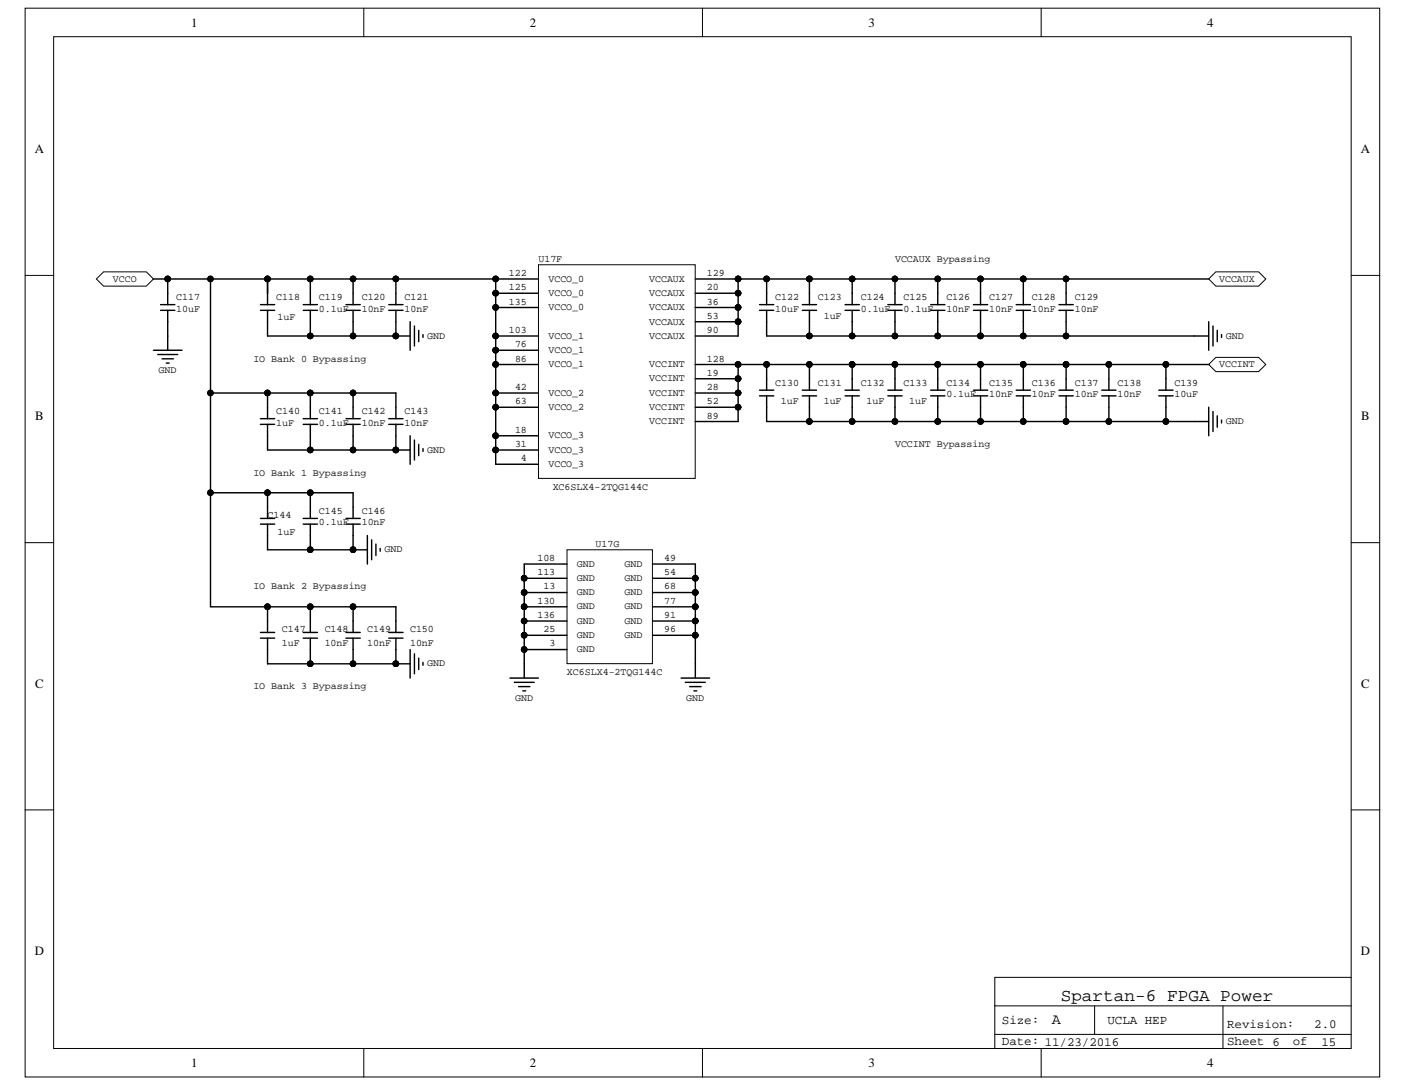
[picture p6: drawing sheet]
<svg xmlns="http://www.w3.org/2000/svg" width="279mm" height="216mm" viewBox="0 0 279 216" stroke-linecap="round" stroke-linejoin="round" font-family="sans-serif">
<defs><g id="words">
<text font-size="3.5" x="210.6" y="198.7">Spartan-6 FPGA Power</text>
<text font-size="3" x="208.9" y="203.4">A</text>
<g font-size="2.5">
<text x="38" y="5.3">1</text>
<text x="105.2" y="5.3">2</text>
<text x="172.5" y="5.3">3</text>
<text x="239.7" y="5.3">4</text>
<text x="6.9" y="30.4">A</text>
<text x="270.2" y="30.4">A</text>
<text x="7" y="83.5">B</text>
<text x="270.3" y="83.5">B</text>
<text x="7" y="136.6">C</text>
<text x="270.3" y="136.6">C</text>
<text x="6.9" y="189.7">D</text>
<text x="270.2" y="189.7">D</text>
<text x="199" y="203.3">Size:</text>
<text x="219.9" y="203.3">UCLA HEP</text>
<text x="199" y="207.5">Date: 11/23/2016</text>
<text x="243.7" y="204.1">Revision:</text>
<text x="243.7" y="207.5">Sheet 6</text>
<text x="256.7" y="207.5">of</text>
<text x="261" y="204.1">2.0</text>
<text x="262.4" y="207.8">15</text>
<text x="38" y="212">1</text>
<text x="105.2" y="212">2</text>
<text x="172.5" y="212">3</text>
<text x="239.7" y="212">4</text>
</g>
<g font-size="2">
<text x="106.9" y="52">U17F</text>
<text x="177.7" y="52">VCCAUX Bypassing</text>
<text x="22.4" y="56">VCCO</text>
<text x="35" y="59.6">C117</text>
<text x="54.8" y="59.6">C118</text>
<text x="63.3" y="59.6">C119</text>
<text x="71.8" y="59.6">C120</text>
<text x="80.3" y="59.6">C121</text>
<text x="101" y="54.8">122</text>
<text x="101" y="57.7">125</text>
<text x="108.9" y="56">VCCO_0</text>
<text x="108.9" y="58.8">VCCO_0</text>
<text x="128.9" y="56">VCCAUX</text>
<text x="128.9" y="58.8">VCCAUX</text>
<text x="140.4" y="54.8">129</text>
<text x="140.4" y="57.7">20</text>
<text x="153.9" y="59.6">C122</text>
<text x="162.4" y="59.6">C123</text>
<text x="170.9" y="59.6">C124</text>
<text x="179.4" y="59.6">C125</text>
<text x="187.9" y="59.6">C126</text>
<text x="196.4" y="59.6">C127</text>
<text x="204.9" y="59.6">C128</text>
<text x="213.4" y="59.6">C129</text>
<text x="242.1" y="56">VCCAUX</text>
<text x="35" y="61.9">10uF</text>
<text x="55.1" y="63.6">1uF</text>
<text x="63.3" y="61.9">0.1uF</text>
<text x="71.8" y="61.9">10nF</text>
<text x="80.3" y="61.9">10nF</text>
<text x="101" y="60.5">135</text>
<text x="108.9" y="61.6">VCCO_0</text>
<text x="128.9" y="61.6">VCCAUX</text>
<text x="128.9" y="64.5">VCCAUX</text>
<text x="140.4" y="60.5">36</text>
<text x="140.4" y="63.3">53</text>
<text x="153.9" y="61.9">10uF</text>
<text x="163.6" y="63.3">1uF</text>
<text x="170.9" y="61.9">0.1uF</text>
<text x="179.4" y="61.9">0.1uF</text>
<text x="187.9" y="61.9">10nF</text>
<text x="196.4" y="61.9">10nF</text>
<text x="204.9" y="61.9">10nF</text>
<text x="213.4" y="61.9">10nF</text>
<text x="50.3" y="71.8">IO Bank 0 Bypassing</text>
<text x="84.9" y="67.3">GND</text>
<text x="101" y="66.1">103</text>
<text x="102.3" y="69">76</text>
<text x="102.3" y="71.8">86</text>
<text x="108.9" y="67.3">VCCO_1</text>
<text x="108.9" y="70.1">VCCO_1</text>
<text x="128.9" y="67.3">VCCAUX</text>
<text x="140.4" y="66.1">90</text>
<text x="140.4" y="71.8">128</text>
<text x="243.4" y="67.3">GND</text>
<text x="31.5" y="74.1">GND</text>
<text x="102.3" y="77.5">42</text>
<text x="108.9" y="72.9">VCCO_1</text>
<text x="128.9" y="72.9">VCCINT</text>
<text x="128.9" y="75.7">VCCINT</text>
<text x="140.4" y="74.6">19</text>
<text x="140.4" y="77.5">28</text>
<text x="153.9" y="76.6">C130</text>
<text x="162.4" y="76.6">C131</text>
<text x="170.9" y="76.6">C132</text>
<text x="179.4" y="76.6">C133</text>
<text x="187.9" y="76.6">C134</text>
<text x="196.4" y="76.6">C135</text>
<text x="204.9" y="76.6">C136</text>
<text x="213.4" y="76.6">C137</text>
<text x="221.9" y="76.6">C138</text>
<text x="233.2" y="76.6">C139</text>
<text x="242.1" y="72.9">VCCINT</text>
<text x="54.8" y="82.3">C140</text>
<text x="63.3" y="82.3">C141</text>
<text x="71.8" y="82.3">C142</text>
<text x="80.3" y="82.3">C143</text>
<text x="102.3" y="80.3">63</text>
<text x="108.9" y="78.6">VCCO_2</text>
<text x="108.9" y="81.4">VCCO_2</text>
<text x="128.9" y="78.6">VCCINT</text>
<text x="128.9" y="81.4">VCCINT</text>
<text x="140.4" y="80.3">52</text>
<text x="140.4" y="83.1">89</text>
<text x="155.1" y="80.3">1uF</text>
<text x="163.6" y="80.3">1uF</text>
<text x="172.1" y="80.3">1uF</text>
<text x="180.6" y="80.3">1uF</text>
<text x="187.9" y="78.9">0.1uF</text>
<text x="196.4" y="78.9">10nF</text>
<text x="204.9" y="78.9">10nF</text>
<text x="213.4" y="78.9">10nF</text>
<text x="221.9" y="78.9">10nF</text>
<text x="233.2" y="78.9">10uF</text>
<text x="54.8" y="84.5">1uF</text>
<text x="63.3" y="84.5">0.1uF</text>
<text x="71.8" y="84.5">10nF</text>
<text x="80.3" y="84.5">10nF</text>
<text x="84.9" y="89.9">GND</text>
<text x="102.3" y="86">18</text>
<text x="102.3" y="88.8">31</text>
<text x="108.9" y="87.1">VCCO_3</text>
<text x="108.9" y="89.9">VCCO_3</text>
<text x="128.9" y="84.2">VCCINT</text>
<text x="177.7" y="88.8">VCCINT Bypassing</text>
<text x="243.4" y="84.2">GND</text>
<text x="50.3" y="94.5">IO Bank 1 Bypassing</text>
<text x="103.5" y="91.6">4</text>
<text x="108.9" y="92.7">VCCO_3</text>
<text x="109.8" y="97.3">XC6SLX4-2TQG144C</text>
<text x="53.1" y="103">C144</text>
<text x="55.1" y="106.3">1uF</text>
<text x="63.3" y="102.1">C145</text>
<text x="63.3" y="104.4">0.1uF</text>
<text x="71.8" y="102.1">C146</text>
<text x="71.8" y="104.4">10nF</text>
<text x="76.4" y="109.7">GND</text>
<text x="106.7" y="111.4">108</text>
<text x="114.6" y="112.6">GND</text>
<text x="118.3" y="108.6">U17G</text>
<text x="124" y="112.6">GND</text>
<text x="131.9" y="111.4">49</text>
<text x="50.3" y="117.1">IO Bank 2 Bypassing</text>
<text x="106.7" y="114.2">113</text>
<text x="106.7" y="119.9">130</text>
<text x="107.9" y="117.1">13</text>
<text x="114.6" y="115.4">GND</text>
<text x="114.6" y="118.2">GND</text>
<text x="124" y="115.4">GND</text>
<text x="124" y="118.2">GND</text>
<text x="131.9" y="114.2">54</text>
<text x="131.9" y="117.1">68</text>
<text x="131.9" y="119.9">77</text>
<text x="56" y="125.6">C147</text>
<text x="64.5" y="125.6">C148</text>
<text x="72.9" y="125.6">C149</text>
<text x="81.4" y="125.6">C150</text>
<text x="106.7" y="122.7">136</text>
<text x="107.9" y="125.6">25</text>
<text x="114.6" y="121">GND</text>
<text x="114.6" y="123.9">GND</text>
<text x="124" y="121">GND</text>
<text x="124" y="123.9">GND</text>
<text x="131.9" y="122.7">91</text>
<text x="131.9" y="125.6">96</text>
<text x="56" y="128.4">1uF</text>
<text x="64.5" y="128.4">10nF</text>
<text x="72.9" y="128.4">10nF</text>
<text x="81.4" y="128.4">10nF</text>
<text x="109.1" y="128.4">3</text>
<text x="114.6" y="126.7">GND</text>
<text x="114.6" y="129.5">GND</text>
<text x="124" y="126.7">GND</text>
<text x="50.3" y="136.9">IO Bank 3 Bypassing</text>
<text x="84.9" y="132.4">GND</text>
<text x="112.6" y="134.1">XC6SLX4-2TQG144C</text>
<text x="102.3" y="139.2">GND</text>
<text x="136.3" y="139.2">GND</text>
</g>
</g></defs>
<g fill="#fff" stroke="#000" stroke-width=".2">
<path d="M5 1.6h269v212.3h-269z"/>
<path d="M10.7 7.3h257.6v201h-257.6z"/>
</g>
<g fill="none" stroke="#000" stroke-width=".2">
<path d="M72.2 1.6v5.7M139.5 1.6v5.7M206.8 1.6v5.7M5 54.7h5.7M268.3 54.7h5.7M5 107.8h5.7M268.3 107.8h5.7M5 160.9h5.7M268.3 160.9h5.7M197.5 199.8h70.8M217.4 199.8v5.6M242.9 199.8v8.5"/>
<path d="M268.3 194.1h-70.8v14.2M72.2 208.3v5.6M139.5 208.3v5.6M197.5 205.4h70.8M206.8 208.3v5.6"/>
</g>
<g fill="none" stroke="#000" stroke-width=".28">
<path d="M53.1 55.4v5.1M61.6 55.4v5.1M70.1 55.4v5.1M78.6 55.4v5.1M160.7 55.4v5.1M169.2 55.4v5.1M177.7 55.4v5.1M186.2 55.4v5.1M194.7 55.4v5.1M203.2 55.4v5.1M211.7 55.4v5.1M51.7 61.6h2.8"/>
<path d="M51.7 60.5h2.8M53.1 61.6v5.1M53.1 78.1v5.1M60.2 61.6h2.8M60.2 60.5h2.8M61.6 61.6v5.1M61.6 78.1v5.1M68.7 61.6h2.8M68.7 60.5h2.8M70.1 61.6v5.1M70.1 78.1v5.1M77.2 61.6h2.8"/>
<path d="M77.2 60.5h2.8M78.6 61.6v5.1h2.8M78.6 78.1v5.1M81.4 63.9v5.7M82.3 64.8v3.9M83.1 65.6v2.3M84 66.5v.5M159.3 61.6h2.9M159.3 60.5h2.9M160.7 61.6v5.1M167.8 78.6h2.8M167.8 77.5h2.8"/>
<path d="M167.8 61.6h2.8M167.8 60.5h2.8M169.2 61.6v5.1M169.2 72.4v5.1M169.2 78.6v5.1M176.3 61.6h2.8M176.3 60.5h2.8M177.7 61.6v5.1M184.8 78.6h2.8M184.8 77.5h2.8M184.8 61.6h2.8M184.8 60.5h2.8"/>
<path d="M186.2 61.6v5.1M186.2 72.4v5.1M186.2 78.6v5.1M193.3 78.6h2.8M193.3 77.5h2.8M193.3 61.6h2.8M193.3 60.5h2.8M194.7 61.6v5.1M194.7 72.4v5.1M194.7 78.6v5.1M201.8 78.6h2.8M201.8 77.5h2.8"/>
<path d="M201.8 61.6h2.8M201.8 60.5h2.8M203.2 61.6v5.1M203.2 72.4v5.1M203.2 78.6v5.1M210.3 78.6h2.8M210.3 77.5h2.8M210.3 61.6h2.8M210.3 60.5h2.8M211.7 61.6v5.1M211.7 72.4v5.1M211.7 78.6v5.1"/>
<path d="M218.8 78.6h2.8M218.8 77.5h2.8M220.2 72.4v5.1M220.2 78.6v5.1M237.2 66.7h2.8M240 63.9v5.7M240.9 64.8v3.9M241.7 65.6v2.3M242.6 66.5v.5M51.7 84.3h2.8M51.7 83.2h2.8M53.1 84.3v5.1"/>
<path d="M53.1 97.9v5.1M60.2 84.3h2.8M60.2 83.2h2.8M61.6 84.3v5.1M61.6 97.9v5.1M68.7 84.3h2.8M68.7 83.2h2.8M70.1 84.3v5.1M70.1 97.9v5.1M77.2 84.3h2.8M77.2 83.2h2.8M78.6 84.3v5.1h2.8"/>
<path d="M81.4 86.6v5.6M82.3 87.4v4M83.1 88.3v2.2M84 89.1v.6M237.2 83.7h2.8M240 80.9v5.7M240.9 81.7v4M241.7 82.6v2.3M242.6 83.4v.6M51.7 104.1h2.8M51.7 103h2.8M53.1 104.1v5.1"/>
<path d="M60.2 104.1h2.8M60.2 103h2.8M61.6 104.1v5.1M68.7 104.1h2.8M68.7 103h2.8M70.1 104.1v5.1h2.9M73 106.4v5.6M73.8 107.2v4M74.6 108.1v2.2M75.5 108.9v.6M104.1 112v22.7M138.1 112v22.7"/>
<path d="M51.7 126.8h2.8M51.7 125.6h2.8M53.1 120.5v5.1M53.1 126.8v5M68.7 126.8h2.8M68.7 125.6h2.8M70.1 120.5v5.1M70.1 126.8v5M77.2 126.8h2.8M77.2 125.6h2.8M78.6 120.5v5.1M78.6 126.8v5h2.8"/>
<path d="M81.4 129v5.7M82.3 129.9v3.9M83.1 130.7v2.3M84 131.6v.5M101.3 134.7h5.6M102.1 135.5h4M103 136.4h2.2M103.8 137.2h.6M135.2 134.7h5.7M136.1 135.5h4M136.9 136.4h2.3M137.8 137.2h.6"/>
</g>
<g fill="#000" stroke="#000" stroke-width=".2">
<circle cx="53.1" cy="55.4" r=".55"/>
<circle cx="61.6" cy="55.4" r=".55"/>
<circle cx="70.1" cy="55.4" r=".55"/>
<circle cx="78.6" cy="55.4" r=".55"/>
<circle cx="160.7" cy="55.4" r=".55"/>
<circle cx="169.2" cy="55.4" r=".55"/>
<circle cx="177.7" cy="55.4" r=".55"/>
<circle cx="186.2" cy="55.4" r=".55"/>
<circle cx="194.7" cy="55.4" r=".55"/>
<circle cx="203.2" cy="55.4" r=".55"/>
<circle cx="211.7" cy="55.4" r=".55"/>
<circle cx="53.1" cy="78" r=".55"/>
<circle cx="61.6" cy="78" r=".55"/>
<circle cx="61.6" cy="66.7" r=".55"/>
<circle cx="70.1" cy="78" r=".55"/>
<circle cx="70.1" cy="66.7" r=".55"/>
<circle cx="78.6" cy="66.7" r=".55"/>
<circle cx="160.7" cy="66.7" r=".55"/>
<circle cx="169.2" cy="72.4" r=".55"/>
<circle cx="169.2" cy="66.7" r=".55"/>
<circle cx="177.7" cy="66.7" r=".55"/>
<circle cx="186.2" cy="72.4" r=".55"/>
<circle cx="186.2" cy="66.7" r=".55"/>
<circle cx="194.7" cy="72.4" r=".55"/>
<circle cx="194.7" cy="66.7" r=".55"/>
<circle cx="203.2" cy="72.4" r=".55"/>
<circle cx="203.2" cy="66.7" r=".55"/>
<circle cx="211.7" cy="72.4" r=".55"/>
<circle cx="211.7" cy="66.7" r=".55"/>
<circle cx="220.2" cy="72.4" r=".55"/>
<circle cx="53.1" cy="97.9" r=".55"/>
<circle cx="61.6" cy="97.9" r=".55"/>
<circle cx="61.6" cy="89.4" r=".55"/>
<circle cx="70.1" cy="89.4" r=".55"/>
<circle cx="78.6" cy="89.4" r=".55"/>
<circle cx="169.2" cy="83.7" r=".55"/>
<circle cx="186.2" cy="83.7" r=".55"/>
<circle cx="194.7" cy="83.7" r=".55"/>
<circle cx="203.2" cy="83.7" r=".55"/>
<circle cx="211.7" cy="83.7" r=".55"/>
<circle cx="220.2" cy="83.7" r=".55"/>
<circle cx="61.6" cy="109.2" r=".55"/>
<circle cx="70.1" cy="109.2" r=".55"/>
<circle cx="104.1" cy="114.8" r=".55"/>
<circle cx="104.1" cy="117.7" r=".55"/>
<circle cx="138.1" cy="114.8" r=".55"/>
<circle cx="138.1" cy="117.7" r=".55"/>
<circle cx="53.1" cy="120.5" r=".55"/>
<circle cx="70.1" cy="131.8" r=".55"/>
<circle cx="70.1" cy="120.5" r=".55"/>
<circle cx="78.6" cy="131.8" r=".55"/>
<circle cx="104.1" cy="126.2" r=".55"/>
<circle cx="104.1" cy="123.3" r=".55"/>
<circle cx="104.1" cy="129" r=".55"/>
<circle cx="104.1" cy="120.5" r=".55"/>
<circle cx="138.1" cy="126.2" r=".55"/>
<circle cx="138.1" cy="123.3" r=".55"/>
<circle cx="138.1" cy="120.5" r=".55"/>
</g>
<g fill="#fff" stroke="#000" stroke-width=".2">
<path d="M240 55.4l1.4-1.4h8.5l1.5 1.4-1.5 1.4h-8.5z" fill-rule="evenodd"/>
<path d="M240 72.4l1.4-1.4h8.5l1.5 1.4-1.5 1.4h-8.5z" fill-rule="evenodd"/>
<path d="M19.1 55.4l1.5-1.4h8.5l1.4 1.4-1.4 1.4h-8.5z" fill-rule="evenodd"/>
</g>
<g fill="none" stroke="#000" stroke-width=".28">
<path d="M41.8 55.4v22.7h36.8M53.1 58.2v-2.8h45.3v36.8M146.6 55.4v11.3M160.7 55.4h79.3M41.8 78.1v19.8h28.3M53.1 66.7h25.5M150.8 78.6h2.9M150.8 77.5h2.9M152.2 72.4v5.1M152.2 78.6v5.1M159.3 78.6h2.9M159.3 77.5h2.9"/>
<path d="M160.7 72.4v5.1M160.7 78.6v5.1M176.3 78.6h2.8M176.3 77.5h2.8M177.7 72.4v5.1M177.7 78.6v5.1M211.7 72.4h-65.1v11.3M41.8 97.9v22.6h36.8M53.1 89.4h25.5M53.1 109.2h17M53.1 131.8h25.5M60.2 125.6h2.8"/>
<path d="M60.2 126.8h2.8M61.6 120.5v5.1M61.6 126.8v5"/>
</g>
<g fill="#000" stroke="#000" stroke-width=".2">
<circle cx="41.8" cy="55.4" r=".55"/>
<circle cx="53.1" cy="55.4" r=".55"/>
<circle cx="61.6" cy="55.4" r=".55"/>
<circle cx="70.1" cy="55.4" r=".55"/>
<circle cx="78.6" cy="55.4" r=".55"/>
<circle cx="98.4" cy="58.2" r=".55"/>
<circle cx="98.4" cy="55.4" r=".55"/>
<circle cx="146.6" cy="58.2" r=".55"/>
<circle cx="146.6" cy="55.4" r=".55"/>
<circle cx="160.7" cy="55.4" r=".55"/>
<circle cx="169.2" cy="55.4" r=".55"/>
<circle cx="177.7" cy="55.4" r=".55"/>
<circle cx="186.2" cy="55.4" r=".55"/>
<circle cx="194.7" cy="55.4" r=".55"/>
<circle cx="203.2" cy="55.4" r=".55"/>
<circle cx="211.7" cy="55.4" r=".55"/>
<circle cx="41.8" cy="78" r=".55"/>
<circle cx="53.1" cy="78" r=".55"/>
<circle cx="61.6" cy="78" r=".55"/>
<circle cx="61.6" cy="66.7" r=".55"/>
<circle cx="70.1" cy="78" r=".55"/>
<circle cx="70.1" cy="66.7" r=".55"/>
<circle cx="78.6" cy="66.7" r=".55"/>
<circle cx="98.4" cy="61.1" r=".55"/>
<circle cx="98.4" cy="78" r=".55"/>
<circle cx="98.4" cy="72.4" r=".55"/>
<circle cx="98.4" cy="69.6" r=".55"/>
<circle cx="98.4" cy="66.7" r=".55"/>
<circle cx="146.6" cy="61.1" r=".55"/>
<circle cx="146.6" cy="78" r=".55"/>
<circle cx="146.6" cy="72.4" r=".55"/>
<circle cx="146.6" cy="75.2" r=".55"/>
<circle cx="146.6" cy="63.9" r=".55"/>
<circle cx="152.2" cy="72.4" r=".55"/>
<circle cx="160.7" cy="72.4" r=".55"/>
<circle cx="169.2" cy="72.4" r=".55"/>
<circle cx="177.7" cy="72.4" r=".55"/>
<circle cx="186.2" cy="72.4" r=".55"/>
<circle cx="194.7" cy="72.4" r=".55"/>
<circle cx="203.2" cy="72.4" r=".55"/>
<circle cx="211.7" cy="72.4" r=".55"/>
<circle cx="41.8" cy="97.9" r=".55"/>
<circle cx="53.1" cy="97.9" r=".55"/>
<circle cx="61.6" cy="97.9" r=".55"/>
<circle cx="61.6" cy="89.4" r=".55"/>
<circle cx="70.1" cy="89.4" r=".55"/>
<circle cx="78.6" cy="89.4" r=".55"/>
<circle cx="98.4" cy="80.9" r=".55"/>
<circle cx="98.4" cy="86.5" r=".55"/>
<circle cx="98.4" cy="89.4" r=".55"/>
<circle cx="146.6" cy="80.9" r=".55"/>
<circle cx="160.7" cy="83.7" r=".55"/>
<circle cx="177.7" cy="83.7" r=".55"/>
<circle cx="61.6" cy="109.2" r=".55"/>
<circle cx="70.1" cy="109.2" r=".55"/>
<circle cx="53.1" cy="120.5" r=".55"/>
<circle cx="61.6" cy="131.8" r=".55"/>
<circle cx="61.6" cy="120.5" r=".55"/>
<circle cx="70.1" cy="131.8" r=".55"/>
<circle cx="70.1" cy="120.5" r=".55"/>
<circle cx="78.6" cy="131.8" r=".55"/>
</g>
<path d="M106.9 52.6h31.2v42.4h-31.2z" fill="#fff" stroke="#000" stroke-width=".2"/>
<g fill="none" stroke="#000" stroke-width=".28">
<path d="M98.4 55.4h8.5M98.4 58.2h8.5M138.1 55.4h8.5M138.1 58.2h8.5M98.4 61.1h8.5M98.4 66.7h8.5M98.4 72.4h8.5M98.4 78.1h8.5M98.4 69.6h8.5M138.1 61.1h8.5M138.1 63.9h8.5M138.1 66.7h8.5"/>
<path d="M138.1 72.4h8.5M138.1 75.2h8.5M138.1 78.1h8.5M98.4 80.9h8.5M98.4 86.6h8.5M98.4 89.4h8.5M98.4 92.2h8.5M138.1 80.9h8.5M138.1 83.7h8.5"/>
</g>
<g fill="#000" stroke="#000" stroke-width=".2">
<circle cx="98.4" cy="58.2" r=".55"/>
<circle cx="98.4" cy="55.4" r=".55"/>
<circle cx="146.6" cy="58.2" r=".55"/>
<circle cx="146.6" cy="55.4" r=".55"/>
<circle cx="98.4" cy="61.1" r=".55"/>
<circle cx="98.4" cy="78" r=".55"/>
<circle cx="98.4" cy="72.4" r=".55"/>
<circle cx="98.4" cy="69.6" r=".55"/>
<circle cx="98.4" cy="66.7" r=".55"/>
<circle cx="146.6" cy="61.1" r=".55"/>
<circle cx="146.6" cy="78" r=".55"/>
<circle cx="146.6" cy="72.4" r=".55"/>
<circle cx="146.6" cy="75.2" r=".55"/>
<circle cx="146.6" cy="63.9" r=".55"/>
<circle cx="98.4" cy="80.9" r=".55"/>
<circle cx="98.4" cy="86.5" r=".55"/>
<circle cx="98.4" cy="89.4" r=".55"/>
<circle cx="146.6" cy="80.9" r=".55"/>
</g>
<path d="M112.6 109.2h17v22.6h-17z" fill="#fff" stroke="#000" stroke-width=".2"/>
<g fill="none" stroke="#000" stroke-width=".28">
<path d="M30.5 55.4h22.6M33.3 55.4v5.1M146.6 55.4h14.1M152.2 55.4v5.1M30.5 69.6h5.6M31.3 70.4h4M31.9 60.5h2.8M31.9 61.6h2.8M32.2 71.3h2.2M33 72.1h.6M33.3 61.6v8M150.8 60.5h2.9"/>
<path d="M150.8 61.6h2.9M152.2 61.6v5.1h85M211.7 72.4h28.3M230.1 77.5h2.8M230.1 78.6h2.8M231.5 72.4v5.1M231.5 78.6v5.1M152.2 83.7h85M104.1 112h8.5M104.1 114.9h8.5M104.1 117.7h8.5M129.6 112h8.5"/>
<path d="M129.6 114.9h8.5M129.6 117.7h8.5M104.1 120.5h8.5M104.1 123.4h8.5M104.1 126.2h8.5M104.1 129h8.5M129.6 120.5h8.5M129.6 123.4h8.5M129.6 126.2h8.5"/>
</g>
<g fill="#000" stroke="#000" stroke-width=".2">
<circle cx="33.3" cy="55.4" r=".55"/>
<circle cx="41.8" cy="55.4" r=".55"/>
<circle cx="53.1" cy="55.4" r=".55"/>
<circle cx="146.6" cy="55.4" r=".55"/>
<circle cx="152.2" cy="55.4" r=".55"/>
<circle cx="160.7" cy="55.4" r=".55"/>
<circle cx="160.7" cy="66.7" r=".55"/>
<circle cx="169.2" cy="66.7" r=".55"/>
<circle cx="177.7" cy="66.7" r=".55"/>
<circle cx="186.2" cy="66.7" r=".55"/>
<circle cx="194.7" cy="66.7" r=".55"/>
<circle cx="203.2" cy="66.7" r=".55"/>
<circle cx="211.7" cy="72.4" r=".55"/>
<circle cx="211.7" cy="66.7" r=".55"/>
<circle cx="220.2" cy="72.4" r=".55"/>
<circle cx="231.5" cy="72.4" r=".55"/>
<circle cx="160.7" cy="83.7" r=".55"/>
<circle cx="169.2" cy="83.7" r=".55"/>
<circle cx="177.7" cy="83.7" r=".55"/>
<circle cx="186.2" cy="83.7" r=".55"/>
<circle cx="194.7" cy="83.7" r=".55"/>
<circle cx="203.2" cy="83.7" r=".55"/>
<circle cx="211.7" cy="83.7" r=".55"/>
<circle cx="220.2" cy="83.7" r=".55"/>
<circle cx="231.5" cy="83.7" r=".55"/>
<circle cx="104.1" cy="114.8" r=".55"/>
<circle cx="104.1" cy="117.7" r=".55"/>
<circle cx="138.1" cy="114.8" r=".55"/>
<circle cx="138.1" cy="117.7" r=".55"/>
<circle cx="104.1" cy="126.2" r=".55"/>
<circle cx="104.1" cy="123.3" r=".55"/>
<circle cx="104.1" cy="129" r=".55"/>
<circle cx="104.1" cy="120.5" r=".55"/>
<circle cx="138.1" cy="126.2" r=".55"/>
<circle cx="138.1" cy="123.3" r=".55"/>
<circle cx="138.1" cy="120.5" r=".55"/>
</g>
<use href="#words"/>
</svg>
